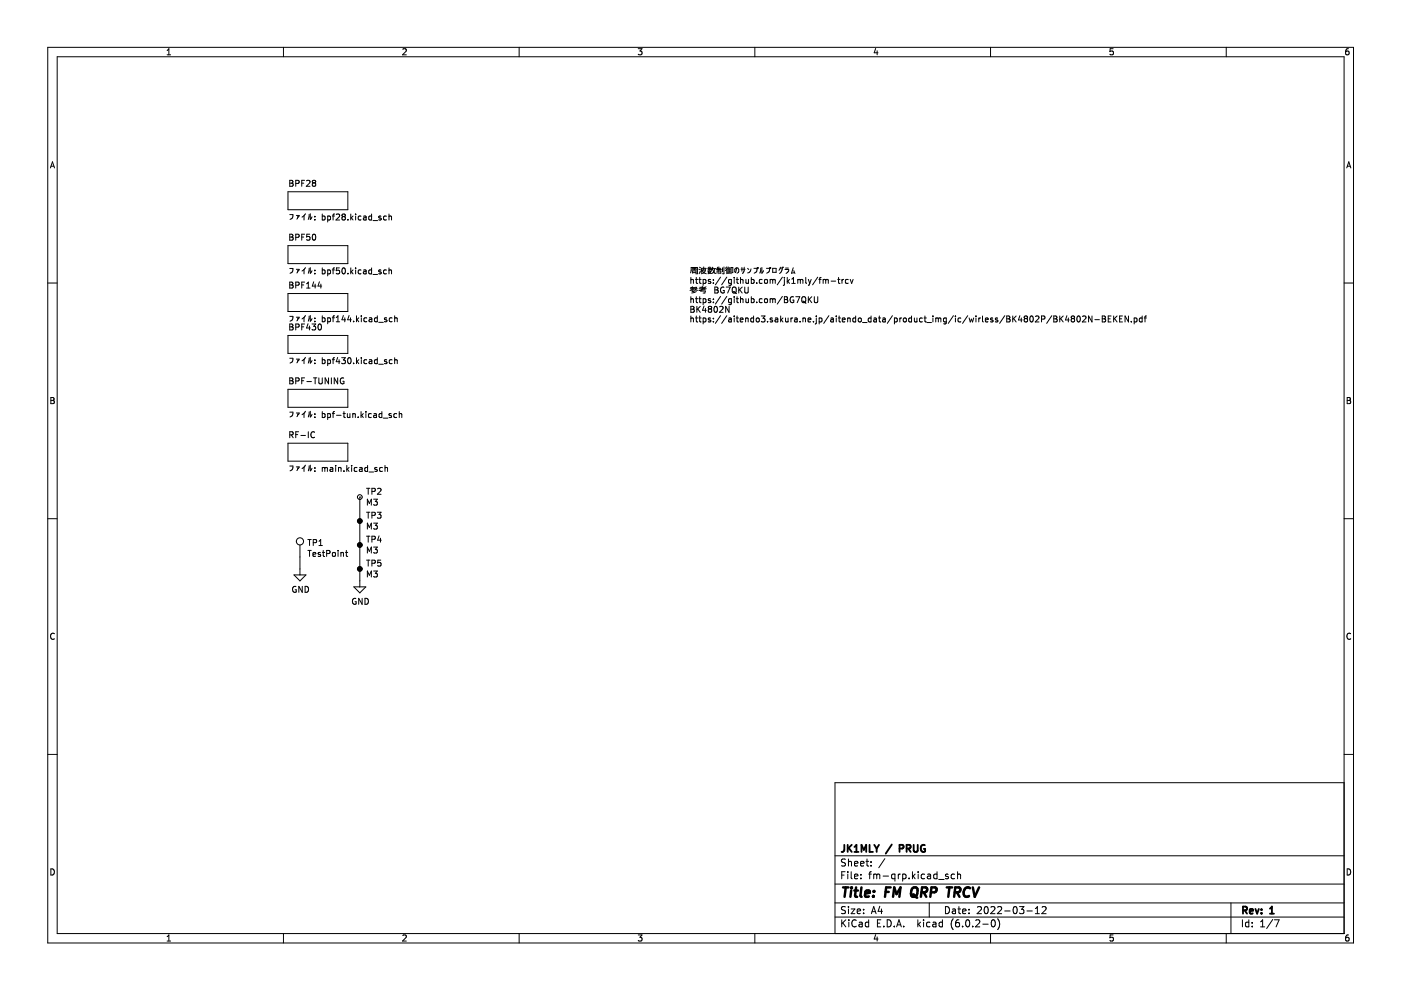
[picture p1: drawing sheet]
<svg xmlns="http://www.w3.org/2000/svg" width="297mm" height="210mm" viewBox="0 0 297 210" stroke-linecap="round" stroke-linejoin="round" font-family="sans-serif">
<path d="M.1 0h297v209.9h-297z" fill-rule="evenodd" fill="#fff" stroke="#fff" stroke-width=".21"/>
<g fill="none" stroke="#000" stroke-width=".21">
<path d="M10.1 10h276.9v189.9h-276.9zM12.1 12h272.9v185.9h-272.9zM35.4 11.6h.8M35.4 10.7l.4-.4v1.3M60.1 10v2M85.4 10.4l.5-.1 .2 .4-.8 .9h.8M110.1 10v2M135.3 10.3h.8l-.4 .5 .4 .1v.6l-.2 .1-.6-.1M160 10v2M185.7 10.3l-.4 .9h.9M186 10.8v.8M210 10v2"/>
<path d="M236 10.3h-.6l-.1 .6h.6l.1 .6-.2 .1-.5-.1M260 10v2M285.9 10.3l-.4 .1-.1 .2-.1 .8 .2 .2 .5-.1-.1-.6-.4-.1-.2 .3M10.7 35.6l.4-1.3 .5 1.3M10.8 35.2h.6M61.4 38.2h.5l.2 .3-.2 .3 .2 .2 .1 .3-.3 .2h-.5zM61.4 38.8h.5M62.7 38.9l.6-.1 .1-.4-.7-.2v1.3M64 38.8h.4M64.6 38.2h-.6v1.3M65 38.4l.5-.2 .2 .4-.8 .9h.8M66.5 38.8l-.3 .2v.3l.3 .2h.2l.2-.2v-.4l-.2-.1"/>
<path d="M66.5 38.8l-.3-.3 .3-.3h.2l.2 .3-.2 .3M66.5 38.8h.2M285.5 35.6l.5-1.3 .4 1.3M285.7 35.2h.6M61.1 40.7h12.6v3.8h-12.6zM61.1 52.1h12.6v3.8h-12.6zM61.4 49.7h.5l.2 .2-.2 .4 .2 .1 .1 .3-.3 .2h-.5zM61.4 59.8h.5l.2 .3-.2 .3 .2 .1 .1 .3-.3 .3h-.5zM61.4 45.5h.7a.82 .82 0 0 1-.6 1M61.4 56.9h.7a.82 .82 0 0 1-.6 1.1M61.4 50.3h.5M62.7 50.3h.6l.1-.5-.7-.1v1.2"/>
<path d="M62.8 45.7h.6l-.1 .3M62.8 57.1h.6l-.1 .4M63.1 45.9l-.2 .6M63.1 57.3l-.2 .6M64 50.3h.4M64.5 45.7v.9M64.5 57.2v.9M64.5 45.7l-.5 .3M64.5 57.2l-.5 .3M64.6 59.8h-.6v1.3M64.6 49.7h-.6v1.2M64.8 45.3l-.3 .4"/>
<path d="M64.8 56.7l-.3 .5M65.5 45.4l-.1 1.1M65.5 56.9l-.1 1.1M65.7 49.7h-.6l-.1 .6 .6-.1 .1 .6-.2 .1-.5-.1M65.8 45.3v1.2l.4-.5M65.8 56.7v1.3l.4-.6M66.3 49.8l.2-.1a.68 .68 0 0 1 .5 .6 .68 .68 0 0 1-.5 .6l-.3-.5zM66.5 59.7l-.3 1h.8M66.8 57.3v.1M66.8 45.9v.1M66.8 46.5v.1M66.8 58v.1"/>
<path d="M67.7 59.7l-.3 1h.8M68.3 57.3l.4-.1 .2 .3-.1 .5h-.5M68.3 45.4v1.2M68.3 56.8v1.3M68.3 45.9l.4-.1 .2 .2-.1 .6h-.5M69.5 45.8v1.3M69.5 57.2v1.3M69.5 45.9l.3-.1 .3 .2-.1 .6h-.5M69.5 57.3l.3-.1 .3 .3-.1 .5h-.5M70.4 45.8h.5M70.4 57.2h.5M70.9 45.4l-.3 .2v1"/>
<path d="M70.9 56.8l-.3 .2v1.1M71.3 45.5l.5-.1 .2 .3-.8 .9h.8M72 56.8h-.7v.6l.6-.1 .1 .7-.2 .1-.5-.1M72.6 56.9l.2-.1a.68 .68 0 0 1 .4 .6 .68 .68 0 0 1-.4 .7l-.3-.5zM72.7 45.9l-.2 .3v.2l.2 .2h.3l.2-.2v-.2l-.2-.3M72.7 45.9l-.2-.2 .2-.3h.3l.2 .2-.2 .3M72.7 45.9h.3M73.8 46.5v.1M73.8 58v.1M74.4 45.4v1.2M74.4 56.8v1.3M74.5 46.2l.4 .4"/>
<path d="M74.5 57.6l.4 .5M74.9 45.8l-.5 .5M74.9 57.2l-.5 .5M75.4 45.4v.1M75.4 45.8v.8M75.4 56.8v.1M75.4 57.2v.9M76.5 45.9l-.3-.1-.3 .2 .2 .6h.4M76.5 57.3l-.3-.1-.3 .3 .2 .5h.4M77.1 45.9h.5v.7M77.1 57.3h.5v.8M77.6 46.1l-.6 .2 .2 .3h.4"/>
<path d="M77.6 57.5l-.6 .3 .2 .3 .4-.1M78.8 45.9l-.4-.1-.2 .2 .1 .6h.5M78.8 57.3l-.4-.1-.2 .3 .1 .5h.5M78.8 45.4v1.2M78.8 56.8v1.3M79.1 46.8h1M79.1 58.2h1M80.8 45.9l-.3-.1-.2 .2 .1 .2 .4 .1v.3h-.5M80.8 57.3l-.3-.1-.2 .2 .1 .2 .4 .1v.3h-.5M81.9 45.9l-.3-.1-.3 .2 .1 .6h.5M81.9 57.3l-.3-.1-.3 .3 .1 .5h.5M82.5 45.9h.5v.7"/>
<path d="M82.5 57.3h.5v.8M82.5 45.4v1.2M82.5 56.8v1.3M146.4 57.9l.1-1.2h1.4v1.3h-.4M146.5 58.8v1.3M146.5 59.4l.5-.1v.8M146.7 57.2h1M146.8 57h.8M146.8 57.8h.8v-.4h-.8v.5M147.2 56.8v.4M147.4 59.2h.5M147.6 58.8v1.1l.3 .2"/>
<path d="M148.2 57.1l.3 .1M148.2 59.2h.5M148.3 56.7l.2 .1M148.4 58.8v1.1l.3 .2M148.5 57.5l-.3 .5M148.7 57.3h.9l-.2 .3-.7 .4M148.9 57.3l.4 .6 .4 .1M149.1 59.3l.3-.1 .3 .3-.1 .5h-.5M149.1 59.2v1.3M149.2 56.6v.7M149.6 57.1l.1-.2h-1v1M150 57h.8"/>
<path d="M150 57.5h.8M150.2 56.7v.1M150.2 57.7l.5 .3M150.3 57.3l-.1 .5M150.5 56.6v.7M150.5 57l-.4 .3M150.5 57l.3 .2M150.6 57.5v.3l-.5 .2M150.6 59.3l-.3-.1-.1 .2v.2l.4 .1v.3h-.4M150.7 56.7l-.1 .1M151.1 56.8l-.3 .5M151.1 56.7l-.3 .6"/>
<path d="M151.3 59.3v.1M151.3 60v.1M151.6 57l-.2 .6-.6 .4M151.7 57h-.7l.3 .6 .5 .4M151.9 57.1h1M152 57.9v-.5h.8v.5h-.2M152 56.9h.8M152.2 56.7l-.2 .4M152.4 56.6v1.4M152.8 58.8l-1.1 1.6M153.2 56.8v.8M153.5 56.6v1.4h-.3"/>
<path d="M154.1 57.1v.9M154.1 56.6l-.3 .3M154.1 58.8l-1.1 1.6M154.2 56.9l-.4 .5M154.3 57.2h.6M154.3 56.8h.6M154.3 57.4v.5M154.4 56.6l-.1 .4M154.6 57.5h.3M154.6 56.8v1.1M154.9 57.9h-.7M155.1 59.3l-.4-.1-.2 .3 .1 .5h.5"/>
<path d="M155.1 59.2v1.1l-.3 .2h-.3M155.2 57.8h.2v-1.1h-.4v1.3M155.7 58.8v.1M155.7 59.2v.9M156.1 59.2h.5M156.2 56.8l-.2 1-.2-.2 .1-.7 .6-.1a.67 .67 0 0 1-.2 1.1M156.3 58.8v1.1l.3 .2M157 59.4l.5-.1v.8M157 58.8v1.3M157.1 57.1h.9M157.3 56.7v.8M157.8 56.7l-.1 .9-.3 .4"/>
<path d="M158.1 59.2l.1 .8h.5M158.5 56.9l.2 .2M158.7 59.2v.9M159.2 57a.84 .84 0 0 1-.7 .9M159.3 59.3l.4-.1 .2 .3-.1 .5h-.5M159.3 58.8v1.3M159.8 56.9h.7a.82 .82 0 0 1-.6 1M160.4 60v.1M160.6 56.7l.1 .2zM161.3 56.8l-.2 1.1M161.5 56.7v1.2l.4-.5M161.6 59.3l-.4-.1-.2 .3 .1 .5h.5"/>
<path d="M162.2 59.3l.3-.1 .2 .3v.3l-.2 .3-.4-.3zM162.5 56.9h.7a.82 .82 0 0 1-.6 1M163.3 56.7v.2zM163.3 59.4l.3-.2 .2 .2M163.3 59.2v.9M163.8 56.9h.8v.8h-.8zM163.8 59.4v.7M163.8 59.4l.2-.2 .3 .1 .1 .8M165.5 56.8h.4l-.3 .8-.3 .4M165.5 56.7l-.3 .6M165.8 56.7l.1 .1M165.9 58.8l-1.1 1.6"/>
<path d="M166 56.6l.1 .1M166.3 59.2v1.1l-.2 .2M166.3 58.8v.1M166.4 57.1h.8a.87 .87 0 0 1-.5 .9M166.5 56.8h.7M166.9 58.8v1.3M167 59.6l.4 .5M167.4 59.2l-.5 .5M167.9 59.2l.3-.4v1.3M168.2 56.8l-.4 1.1 .6-.1M168.3 57.4l.2 .6M169.1 59.4l.4-.2 .2 .2"/>
<path d="M169.1 59.2v.9M169.7 59.4l.2-.2 .3 .1v.8M169.7 59.4v.7M170.8 58.8v1.1l.2 .2M171.4 59.2l.3 .9M172 59.2l-.3 .9M173.4 58.8l-1.1 1.6M173.6 59.2h.5M174.1 58.8l-.3 .2v1.1M174.5 59.4l.4-.2 .2 .2M174.5 59.2v.9M175.1 59.4l.1-.2 .4 .1v.8"/>
<path d="M175.1 59.4v.7M176.2 59.6h1M177.6 59.2h.5M177.8 58.8v1.1l.3 .2M178.5 59.2v.9M178.9 59.2l-.4 .3M179.8 59.3l-.3-.1-.3 .3 .2 .5h.4M180.3 59.2l.3 .9 .3-.9M10.1 60h2M61.1 62.2h12.6v3.8h-12.6zM61.1 71.1h12.6v3.8h-12.6zM61.4 68.7h.5l.2 .2-.2 .4 .2 .1 .1 .3-.3 .3h-.5z"/>
<path d="M61.4 67.1h.7a.82 .82 0 0 1-.6 1M61.4 76h.7a.82 .82 0 0 1-.6 1M61.4 60.4h.5M61.4 69.3h.5M62.7 60.5l.6-.1 .1-.5-.7-.1v1.3M62.7 69.4l.6-.1 .1-.5-.7-.1v1.3M62.8 67.3h.6l-.1 .3M62.8 76.1h.6l-.1 .4M63.1 67.4l-.2 .6M63.1 76.3l-.2 .6M64 60.4h.4M64 69.3h.4"/>
<path d="M64.5 67.3v.9M64.5 76.2v.9M64.5 67.3l-.5 .3M64.5 76.2l-.5 .3M64.6 68.7h-.6v1.3M64.8 66.9l-.3 .4M64.8 75.8l-.3 .4M65 61.1h.7M65 60.2l.4-.4v1.3M65.3 68.6l-.3 .9h.8M65.5 67l-.1 1.1M65.5 75.9l-.1 1.1"/>
<path d="M65.6 69.1v.9M65.8 66.9v1.2l.4-.5M65.8 75.8v1.2l.4-.6M66.2 68.7h.7l-.4 .5 .4 .1v.5l-.2 .2-.5-.2M66.8 67.4v.2M66.8 68.1v.1M66.8 76.3v.1M66.8 77v.1M66.8 60.2v.9M67.5 68.8l.2-.1a.68 .68 0 0 1 .5 .6 .68 .68 0 0 1-.5 .7l-.3-.5zM68 60.2v.9M68.3 67v1.2"/>
<path d="M68.3 75.8v1.3M68.3 67.4h.4l.2 .2-.1 .6h-.5M68.3 76.3h.4l.2 .2-.1 .5h-.5M69.5 67.4v1.2M69.5 76.3v1.2M69.5 67.4h.3l.3 .2-.1 .6h-.5M69.5 76.3h.3l.3 .2-.1 .5h-.5M70.4 67.4h.5M70.4 76.3h.5M70.9 67l-.3 .1v1.1M70.9 75.8l-.3 .2v1.1M71.3 68.2h.7"/>
<path d="M71.3 67.3l.4-.3v1.2M71.6 75.8l-.3 .9h.8M71.9 76.3v.8M72.4 75.8h.8l-.4 .5 .4 .1v.6l-.2 .1-.6-.1M72.8 66.9l-.3 .9h.8M73.1 67.4v.8M73.8 76l.2-.2a.68 .68 0 0 1 .4 .7 .68 .68 0 0 1-.4 .6l-.3-.5zM74 66.9l-.3 .9h.8M74.3 67.4v.8M75 68.1v.1M75 77v.1M75.6 67v1.2"/>
<path d="M75.6 75.8v1.3M75.7 67.7l.4 .5M75.7 76.6l.4 .5M76.1 67.4l-.5 .5M76.1 76.3l-.5 .4M76.6 67v.1M76.6 75.8v.2M76.6 67.4v.8M76.6 76.3v.8M77.8 67.4h-.4l-.2 .2 .1 .6h.5M77.8 76.3h-.4l-.2 .2 .1 .5h.5M78.3 67.4h.5v.8"/>
<path d="M78.3 76.3h.5v.8M78.8 67.7l-.6 .2 .2 .3h.4M78.8 76.6l-.6 .2 .2 .3 .4-.1M80 67.4h-.4l-.2 .2 .1 .6h.5M80 76.3h-.4l-.2 .2 .1 .5h.5M80 67v1.2M80 75.8v1.3M80.3 68.3h1M80.3 77.2h1M82 67.4h-.3l-.2 .2 .1 .1 .4 .2v.3h-.5M82 76.3h-.3l-.2 .1 .1 .2 .4 .1v.3h-.5M83.1 67.4h-.3l-.3 .2 .2 .6h.4"/>
<path d="M83.1 76.3h-.3l-.3 .2 .2 .5h.4M83.7 67.5l.5-.1v.8M83.7 67v1.2M83.7 75.8v1.3M83.7 76.4l.5-.1v.8M146.4 61.2h1.4M146.4 61h1.3M146.5 65h.4l.2 .2-.2 .4 .2 .1 .1 .3-.2 .2h-.5zM146.5 62.9v1.3M146.5 67v1.3M146.5 63.5l.5-.1v.8M146.5 67.5h.5v.8"/>
<path d="M146.5 65.6h.4M146.8 60.8l-.1 .2M147 61.1l-.3 .4-.4 .1M147.1 61.4l-.4 .2M147.3 61.2l.6 .4M147.4 61.6l-.7 .2M147.4 63.3h.5M147.4 67.4h.5M147.6 60.9l.1 .2M147.6 62.9v1.1l.3 .2M147.6 67v1.1l.3 .2M147.6 61.8l-.9 .3"/>
<path d="M147.7 65v1.2M147.9 65.5l.6 .7M148.2 63.3h.5M148.2 67.4h.5M148.2 61.2h1.5M148.4 67v1.1l.3 .2M148.4 62.9v1.1l.3 .2M148.4 60.9h1M148.5 65l-.8 .7M148.6 61.7h1l-.2 .4h-.3M148.7 61.5l-.1 .3M148.9 60.7v.5"/>
<path d="M149.1 63.3v1.3M149.1 67.4v1.3M149.1 63.4l.3-.1 .3 .3-.1 .5h-.5M149.1 67.5l.3-.1 .3 .3-.1 .5h-.5M149.3 64.9l-.3 .9h.7M149.5 61.4l-.8 .1M149.6 65.4v.8M149.7 60.8l-1.2 .8h-.3M150.4 65.5l-.2-.2 .2-.3h.2l.3 .2-.3 .3M150.4 65.5l-.2 .2v.3l.2 .2h.2l.3-.2-.1-.4-.2-.1M150.4 65.5h.2M150.6 63.4l-.3-.1-.1 .2v.2l.4 .1v.3h-.4"/>
<path d="M150.6 67.5l-.3-.1-.1 .2v.2l.4 .1v.3h-.4M151.3 64.1v.1M151.3 63.4v.1M151.3 67.5v.1M151.3 68.1v.2M151.5 65.1l.2-.1a.68 .68 0 0 1 .4 .6 .68 .68 0 0 1-.4 .6l-.3-.5zM151.6 60.9h.4l.2 .2-.2 .4 .2 .1 .1 .3-.3 .2h-.4zM151.6 61.5h.4M152.6 65.1l.5-.1 .2 .3-.8 .9h.8M152.8 66.9l-1.1 1.7M152.8 62.8l-1.1 1.7M153.5 60.9a.58 .58 0 0 0-.7 .6 .58 .58 0 0 0 .8 .5v-.4h-.3"/>
<path d="M154 60.9h.8l-.5 1.2M154.1 66.9l-1.1 1.7M154.1 62.8l-1.1 1.7M154.5 67.5h.5l.1 .8M154.6 65v1.2l-.7-1.2v1.2M155.1 67.7l-.6 .3 .1 .3 .5-.1M155.1 63.3v1.1l-.3 .2-.3-.1M155.1 63.4l-.4-.1-.2 .3 .1 .5h.5M155.4 60.9h.1a.43 .43 0 0 1 .6 .4v.4a.42 .42 0 0 1-.4 .4 .42 .42 0 0 1-.5-.4zM155.5 61.8l.7 .5M155.7 62.9v.1M155.7 63.3v.9"/>
<path d="M155.7 67v.1M155.7 67.4v.9M156.1 63.3h.5M156.1 67.4h.5M156.3 62.9v1.1l.3 .2M156.3 67v1.1l.3 .2M156.6 60.9v1.2M156.8 61.4l.6 .7M156.9 67.8l.6-.1v-.2l-.4-.1-.2 .2 .1 .6h.5M157 62.9v1.3M157 63.5l.5-.1v.8M157.4 60.9l-.8 .7"/>
<path d="M157.9 60.9v1l.2 .2h.3l.2-.2v-1M158.1 67.5h.5v.8M158.1 67.4v.9M158.1 63.3l.1 .8h.5M158.7 63.3v.9M159.3 63.4l.4-.1 .2 .3-.1 .5h-.5M159.3 62.9v1.3M159.8 67.5l-.4-.1-.2 .3 .1 .5h.5M159.8 67v1.3M160.4 67.5l.3-.1 .3 .3v.3l-.3 .3-.4-.3zM160.4 64.1v.1M161.4 67h.8l-.4 .5 .3 .1v.5l-.1 .2-.6-.2"/>
<path d="M161.6 63.4l-.4-.1-.2 .3 .1 .5h.5M162.2 63.4l.3-.1 .2 .3v.3l-.2 .3-.4-.3zM162.7 68.1v.2M163.3 63.3v.9M163.3 63.5l.3-.2 .2 .2M163.8 67.5l-.3-.1-.2 .2v.2l.5 .1v.3h-.5M163.8 63.5v.7M163.8 63.5l.2-.2 .3 .1 .1 .8M164.4 67.5h.5v.8M164.9 67.7l-.6 .3 .2 .3 .4-.1M165.5 67v1.3M165.6 67.8l.4 .5"/>
<path d="M165.9 62.8l-1.1 1.7M166 67.4l-.5 .5M166.3 62.9h.4l.3 .2-.3 .4 .3 .1v.3l-.2 .3h-.5zM166.3 63.5h.4M166.5 67.4l.1 .8 .5-.1M167.1 67.4v.9M167.7 67.4v.9M167.9 60.1h.7M168.1 67.4l-.4 .3M168.2 63a.58 .58 0 0 0-.7 .6 .58 .58 0 0 0 .8 .5v-.5h-.2M168.5 67.5h.5v.8M168.7 62.9h.9l-.6 1.3"/>
<path d="M169 67.7l-.6 .3 .2 .3 .4-.1M169.6 68.1v.2M170.1 63.1l.2-.2a.43 .43 0 0 1 .5 .4v.5a.42 .42 0 0 1-.4 .4 .42 .42 0 0 1-.4-.4zM170.2 67.4v.9M170.2 63.9l.7 .4M170.2 67.5h.5l.1 .8M171.3 67.8l.6-.1v-.2l-.4-.1-.2 .2 .1 .6h.5M171.4 62.9v1.3M171.6 63.5l.5 .7M171.7 60.1l-.3 .4M172.1 62.9l-.7 .7M172.5 68.1v.2"/>
<path d="M172.7 62.9v1l.2 .3h.2l.3-.3v-1M173.1 67.4v1.1l-.3 .2M173.1 67v.1M173.7 67.5l.3-.1 .3 .3-.1 .5h-.5M173.7 67.4v1.3M175.7 66.9l-1.1 1.7M176.2 67.5h.4l.1 .8M176.7 67.7l-.6 .3 .2 .3 .4-.1M177.3 67v.1M177.3 67.4v.9M177.7 67.4h.5M177.9 67v1.1l.3 .2"/>
<path d="M178.6 67.8l.6-.1-.1-.2-.3-.1-.2 .2v.6h.5M179.7 67.4v.9M179.7 67.5h.5l.1 .8M181.4 67.5l-.3-.1-.3 .3 .1 .5h.5M181.4 67v1.3M182 67.5l.2-.1 .4 .1-.1 .7-.5-.1zM182.9 68.4h.9M184.7 67v1.3M184.7 67.5l-.4-.1-.2 .3 .1 .5h.5M185.3 67.5h.5v.8M185.8 67.7l-.6 .3 .2 .3 .4-.1M186.3 67.4h.4"/>
<path d="M186.4 67v1.1l.3 .2M187.2 67.5h.4l.1 .8M187.7 67.7l-.6 .3 .2 .3 .4-.1M189.2 66.9l-1.1 1.7M189.6 67.5l.4-.1 .2 .3-.1 .5h-.5M189.6 67.4v1.3M190.8 67.4v.9M191.1 67.4l-.3 .3M191.6 67.5l.3-.1 .3 .3v.3l-.3 .3-.4-.3zM193.3 67.5l-.4-.1-.2 .3 .1 .5h.5M193.3 67v1.3M193.9 67.4v.8l.5-.1"/>
<path d="M194.4 67.4v.9M195.6 67.5l-.4-.1-.2 .3 .1 .5h.5M195.9 67.4h.5M196.1 67v1.1l.3 .2M196.5 68.4h1M197.8 67v.1M197.8 67.4v.9M198.4 67.5l.4-.1 .1 .2M198.4 67.4v.9M198.9 67.6l.2-.2 .3 .1 .1 .8M198.9 67.6v.7M200.6 67.4v1l-.2 .3-.3-.1"/>
<path d="M200.6 67.5l-.3-.1-.3 .3 .2 .5h.4M202.1 66.9l-1 1.7M202.6 67v.1M202.6 67.4v.9M203.7 67.5l-.3-.1-.3 .3 .1 .5h.5M205.2 66.9l-1.1 1.7M205.5 67.4l.2 .9 .3-.6 .2 .6 .2-.9M206.9 67v.1M206.9 67.4v.9M207.5 67.4v.9M207.9 67.4l-.4 .3M208.3 67v1.1l.2 .2"/>
<path d="M208.9 67.8l.6-.1v-.2l-.4-.1-.2 .2 .1 .6h.5M210.5 67.5l-.3-.1-.2 .2 .1 .2 .4 .1v.3h-.5M211.5 67.5l-.3-.1-.2 .2 .1 .2 .4 .1v.3h-.5M213 66.9l-1.1 1.7M213.4 67h.5l.2 .2-.2 .4 .2 .1 .1 .3-.3 .3h-.5zM213.4 67.6h.5M214.7 67v1.3M214.9 67.5l.5 .8M215.4 67l-.7 .7M216.2 66.9l-.3 .9h.8M216.5 67.4v.9M217.4 67.5l-.3 .3v.2l.3 .3 .3-.1 .2-.2v-.2l-.3-.3"/>
<path d="M217.4 67.5l-.3-.2 .3-.3h.2l.3 .2-.3 .3M217.4 67.5h.2M218.5 67.1l.1-.1a.68 .68 0 0 1 .5 .6 .68 .68 0 0 1-.5 .7l-.3-.5zM219.6 67.1l.4-.1 .3 .4-.8 .9h.8M220.8 67.7l.6-.1 .1-.5-.7-.1v1.3M223 66.9l-1.1 1.7M223.4 67h.4l.3 .2-.3 .4 .3 .1v.3l-.2 .3h-.5zM223.4 67.6h.4M224.7 67v1.3M224.9 67.5l.5 .8M225.4 67l-.7 .7M226.2 66.9l-.3 .9h.8"/>
<path d="M226.5 67.4v.9M227.4 67.5l-.3 .3 .1 .3 .2 .2h.2l.2-.3v-.3l-.2-.2M227.4 67.5l-.3-.2 .3-.3h.2l.2 .2-.2 .3M227.4 67.5h.2M228.4 67.1l.2-.1a.68 .68 0 0 1 .5 .6 .68 .68 0 0 1-.5 .7l-.3-.5zM229.5 67.1l.5-.1 .3 .4-.8 .9h.8M231.5 67v1.3l-.7-1.3v1.3M232.1 67.8h1M233.7 67h.4l.3 .2-.3 .4 .3 .1v.3l-.2 .3h-.5zM233.7 67.6h.4M235 67.6h.4M235.6 67h-.6v1.3h.6"/>
<path d="M236.1 67v1.3M236.3 67.5l.5 .8M236.8 67l-.7 .7M237.4 67.6h.4M238 67h-.6v1.3h.6M239.3 67v1.3l-.8-1.3v1.3M239.9 68.1v.2M240.5 67.5l.3-.1 .3 .3-.1 .5h-.5M240.5 67.4v1.3M242.2 67.5l-.4-.1-.2 .3 .1 .5h.5M242.2 67v1.3M242.6 67.4h.5"/>
<path d="M243.1 67l-.3 .2v1.1M285 60h2M10.8 84.3h.4l.3 .2-.3 .4 .3 .1v.3l-.2 .3h-.5zM10.8 84.9h.4M61.1 82.5h12.6v3.9h-12.6zM61.1 94h12.6v3.8h-12.6zM61.4 92.2l.6-.1 .1-.4-.7-.2v1.3M61.4 87.4h.7a.82 .82 0 0 1-.6 1M61.4 98.8h.7a.82 .82 0 0 1-.6 1M61.4 80.1h.5l.2 .3-.2 .3 .2 .1 .1 .3-.3 .3h-.5zM61.4 80.7h.5M61.7 92.2l.5 .6"/>
<path d="M62.7 92.1h.4M62.7 80.8l.6-.1 .1-.5-.7-.1v1.3M62.8 87.6h.6l-.1 .3M62.8 99h.6l-.1 .4M63.1 87.7l-.2 .7M63.1 99.2l-.2 .6M63.3 91.5h-.6v1.3M63.8 92.3h1M64 80.7h.4M64.5 87.6v.9M64.5 99.1v.9M64.5 87.6l-.5 .3"/>
<path d="M64.5 99.1l-.5 .3M64.6 80.1h-.6v1.3M64.8 87.2l-.3 .4M64.8 98.6l-.3 .5M65.1 80.9h.9M65.4 91.5v1.3M65.5 87.3l-.1 1.1M65.5 98.7l-.1 1.1M65.8 87.2v1.2l.4-.5M65.8 98.6v1.2l.4-.5M66.5 80.1h.7M66.7 91.7a.56 .56 0 0 0-.8 .5 .56 .56 0 0 0 .8 .5"/>
<path d="M66.8 88.4v.1M66.8 87.7v.2M66.8 99.2v.1M66.8 99.8v.2M66.8 80.1v1.3M67.6 80.1v1l.2 .3h.3l.2-.3v-1M68.3 87.3v1.2M68.3 99.1v.9M68.3 87.7h.4l.2 .2-.1 .6h-.5M68.3 99.2l.4-.1 .2 .2M68.9 99.3l.2-.2 .3 .1v.8M68.9 99.3v.7"/>
<path d="M69.5 87.7h.3l.3 .2-.1 .6h-.5M69.5 87.7v1.3M69.7 80.1v1.3l-.8-1.3v1.3M70 99.2h.5l.1 .8M70.3 80.1v1.3M70.4 87.7h.5M70.6 99.4l-.6 .3 .1 .3 .5-.1M70.9 87.3l-.3 .1v1.1M71.2 98.7v.1M71.2 99.1v.9M71.3 88.1h1M71.6 80.1v1.3l-.7-1.3v1.3"/>
<path d="M71.8 99.2h.5v.8M71.8 99.1v.9M72.7 87.7h.5M72.9 80.2a.58 .58 0 0 0-.8 .6 .58 .58 0 0 0 .8 .5v-.5h-.2M72.9 87.3v1.1l.3 .1M72.9 99.8v.2M73.5 98.7v1.3M73.6 87.7l.1 .8 .5-.1M73.6 99.5l.4 .5M74 99.1l-.5 .5M74.2 87.7v.8M74.6 98.7v.1"/>
<path d="M74.6 99.1v.9M74.8 87.8l.5-.1v.8M74.8 87.7v.8M75.7 99.2l-.4-.1-.2 .3 .1 .5h.5M75.9 88.4v.1M76.2 99.2h.5l.1 .8M76.5 87.3v1.2M76.7 88.1l.3 .4M76.8 99.4l-.6 .3 .2 .3 .4-.1M77 87.7l-.5 .5M77.6 87.3v.1M77.6 87.7v.8"/>
<path d="M77.9 99.2l-.3-.1-.3 .3 .2 .5h.4M77.9 98.7v1.3M78.7 87.7h-.3l-.3 .2 .1 .6h.5M79.3 87.7h.5v.8M79.8 88l-.6 .2 .2 .3h.4M79.9 99.2l-.3-.1-.2 .2 .1 .2 .4 .1v.3h-.5M81 87.7h-.4l-.2 .2 .1 .6h.5M81 87.3v1.2M81.1 99.2l-.4-.1-.2 .3 .1 .5h.5M81.3 88.7h.9M81.6 99.2h.5l.1 .8M81.6 98.7v1.3"/>
<path d="M83 87.7h-.3l-.2 .2v.2l.5 .1v.3h-.5M84.1 87.7h-.4l-.2 .2 .1 .6h.5M84.6 87.8l.5-.1 .1 .8M84.6 87.3v1.2M285.6 84.3h.5l.2 .2-.2 .4 .2 .1 .1 .3-.3 .3h-.5zM285.6 84.9h.5M10.1 110h2M63.6 115.5v6.4M65.3 114.4h.7M65.3 116.7h.7M65.6 114.4v1.3M65.6 116.7v1.3"/>
<path d="M66.4 117.6l.6-.2-.1-.2-.4-.1-.1 .2v.6h.5M66.4 115.1l.6-.1 .1-.5-.7-.1v1.3M67.6 114.8l.4-.4v1.3M67.6 115.7h.7M67.9 117.2l-.3-.1-.2 .2 .1 .2 .4 .1v.3h-.5M68.3 117.1h.5M68.5 116.7v1.1l.3 .2M69.3 117.4l.6-.1v-.5l-.6-.1v1.3M70.5 117.2l.2-.1 .4 .1-.1 .7h-.5zM71.7 116.7v.1M71.7 117.1v.9M72.3 117.1v.9"/>
<path d="M72.3 117.2h.5v.8M73.2 117.1h.5M73.4 116.7v1.1l.3 .2M76.3 110.5h.1M76.3 115.5h.1M76.3 105.4h.1M76.3 105.4v19M77.7 108.6h.7M77.7 113.7h.7M77.7 118.8h.7M77.7 103.5h.7M77.9 107.1v-1.3l.4 .9 .4-.9v1.3"/>
<path d="M77.9 112.2v-1.3l.4 .9 .4-.9v1.3M77.9 117.3v-1.3l.4 .9 .4-.9v1.3M78.1 103.5v1.3M78.1 108.6v1.3M78.1 113.7v1.3M78.1 118.8v1.2M78.2 100.1h1M78.9 104.2l.6-.1v-.4l-.6-.2v1.3M78.9 109.3l.6-.1v-.5l-.6-.1v1.3M78.9 114.3h.6v-.5l-.6-.1v1.3M78.9 119.4h.6v-.5l-.6-.1v1.2M79.2 116h.8l-.4 .5 .3 .1v.5l-.1 .2-.6-.2"/>
<path d="M79.2 105.8h.8l-.4 .5 .3 .1v.6l-.1 .1-.6-.1M79.2 110.9h.8l-.4 .5 .3 .1v.6l-.1 .1-.6-.1M80 108.6h.8l-.4 .5 .3 .1v.6l-.2 .1-.5-.1M80.1 103.7l.4-.2 .3 .4-.8 .9h.8M80.4 113.6l-.3 .9h.7M80.7 114.1v.9M80.7 118.8h-.6v.6l.6-.1v.6l-.2 .1-.4-.1M285 110h2M11.5 134.4a.58 .58 0 0 0-.8 .5 .58 .58 0 0 0 .8 .5M62.3 121.9h2.6l-1.3 1.3zM62.8 124.4a.58 .58 0 0 0-.8 .6 .58 .58 0 0 0 .8 .5v-.5h-.2M64.1 124.3v1.3l-.7-1.3v1.3"/>
<path d="M64.7 124.3a.64 .64 0 0 1 .7 .7 .64 .64 0 0 1-.7 .6zM75 124.4h2.6l-1.3 1.3zM75.4 126.9a.58 .58 0 0 0-.7 .6 .58 .58 0 0 0 .8 .5v-.4h-.2M76.3 120.6h.1M76.8 126.9v1.2l-.7-1.2v1.2M77.4 126.9a.64 .64 0 0 1 .7 .6 .64 .64 0 0 1-.7 .6zM77.9 122.3v-1.2l.4 .9 .4-.9v1.2M79.2 121.1h.8l-.4 .5 .3 .1v.5l-.1 .1-.6-.1M286.4 134.4a.58 .58 0 0 0-.8 .5 .58 .58 0 0 0 .8 .5M10.1 160h2M285 160h2M285 166h-108v31.9"/>
<path d="M10.8 184.2a.66 .66 0 0 1 .7 .7 .66 .66 0 0 1-.7 .6zM35.4 198.6l.4-.4v1.3M35.4 199.5h.8M60.1 197.9v2M85.4 198.3l.5-.1 .2 .4-.8 .9h.8M110.1 197.9v2M135.3 198.2h.8l-.4 .5 .4 .1v.6l-.2 .1-.6-.1M160 197.9v2M177 194.4h108M177 191.4h108M177 187.4h108M177 181.4h108"/>
<path d="M178.5 185.5h.5M178.5 195v1.5M178.7 195.7l.6 .8M179.2 184.8h-.7v1.5M179.3 192.3l-.6-.1-.2 .2v.4l.6 .3 .2 .3-.3 .3-.6-.1M179.3 182.2l-.6-.1-.2 .2v.4l.6 .3 .2 .3-.3 .3h-.6M179.3 195l-.8 .9M179.8 184.8v.2M179.8 185.3v1M179.9 182.1v1.5M179.9 192.2v.2M179.9 192.7v1"/>
<path d="M179.9 182.8l.2-.2 .4 .1v.9M180 195v.2M180 195.5v1M180.5 192.7h.7l-.7 1h.7M180.5 184.8v1.3l.2 .2M181.2 185.8l.7-.1-.1-.3-.4-.1-.2 .2v.8h.6M181.2 183.1l.7-.1-.1-.3-.4-.1-.2 .2v.8h.6M181.5 195.2a.71 .71 0 0 0-1 .5 .71 .71 0 0 0 .7 .8l.3-.1M181.7 193.2l.8-.1-.1-.3-.4-.1-.3 .2 .1 .7h.6M182.2 195.6h.5l.1 .9M182.5 183.1l.7-.1-.1-.3-.4-.1-.2 .2v.8h.6M182.5 186.2v.1"/>
<path d="M182.5 185.4v.1M182.8 195.9h-.5l-.2 .3 .2 .3 .5-.1M183.1 192.8v.1M183.1 193.6v.1M183.6 182.6h.6M183.8 182.1v1.3l.4 .2M184.2 195.6l-.5-.1-.2 .3 .1 .6h.6M184.2 195v1.5M184.2 185.3h.5M184.7 183.5v.1M184.7 182.7v.1M184.7 193.7l.5-1.5 .5 1.5"/>
<path d="M184.7 184.8l-.3 .2v1.3M184.9 193.3h.7M185.2 185.5l.5-.2 .2 .2M185.2 185.3v1M185.7 198.2l-.4 .9h.9M185.9 185.5l.2-.2 .4 .1v.9M185.9 185.5v.8M186 198.7v.8M186 195.7h.5M186.5 192.1l-.3 1.1h.9M186.7 195h-.7v1.5h.7M186.9 192.7v1"/>
<path d="M187.2 185.8h1.2M187.4 196.4v.1M187.6 182.1l-1.3 1.9M188.1 195a.76 .76 0 0 1 .9 .8 .76 .76 0 0 1-.9 .7zM189.6 196.4v.1M189.7 185.4l-.4-.1-.3 .3 .2 .7h.5M189.7 185.3v1.5M190.1 196.5l.5-1.5 .5 1.5M190.2 196.1h.8M190.5 185.3v1M190.9 185.3l-.4 .3M191.4 185.4l.4-.1 .3 .3-.1 .7h-.6"/>
<path d="M191.4 185.3v1.5M191.6 196.4v.1M192.7 186.2v.1M193.5 184.8v1.5M193.6 185.8l.4 .5M194 185.3l-.5 .6M194.6 195v1.5M194.7 184.8v.2M194.7 185.3v1M194.7 195.9l.5 .6M195.2 195.5l-.6 .6M195.8 195v.2"/>
<path d="M195.8 195.5v1M196 185.4l-.4-.1-.3 .3 .2 .7h.5M196.7 185.4h.5l.1 .9M197 191.4v3M197.2 195.6l-.5-.1-.2 .3 .1 .6h.6M197.3 185.7l-.5 .1-.2 .2 .2 .3h.5M197.8 195.6h.6l.1 .9M198.5 195.9h-.5l-.3 .3 .3 .3 .5-.1M198.7 185.4l-.5-.1-.2 .3 .1 .7h.6M198.7 184.8v1.5M199 186.5h1.2M199.8 195.6l-.4-.1-.3 .3 .1 .6h.6"/>
<path d="M199.8 195v1.5M200.5 192.2a.76 .76 0 0 1 .8 .8 .76 .76 0 0 1-.8 .7zM201 185.4l-.3-.1-.2 .2v.3l.5 .1v.4h-.5M202 192.8h.5l.1 .9M202.1 194.8a1.72 1.72 0 0 0 0 2.3M202.4 185.4l-.4-.1-.3 .3 .1 .7h.6M202.6 193.1h-.5l-.2 .3 .2 .3 .5-.1M203 185.5l.2-.2 .4 .1 .1 .9M203 184.8v1.5M203.1 192.7h.6M203.3 192.2v1.3l.4 .2M203.3 195l-.4 .1a1.01 1.01 0 0 0 0 1.4l.5-.1 .1-.5-.3-.3-.5 .1-.1 .2"/>
<path d="M204.1 193.2l.7-.1-.1-.3-.4-.1-.2 .2 .1 .7h.5M204.1 196.4v.1M204.9 195.2l.2-.2a.8 .8 0 0 1 .5 .8 .8 .8 0 0 1-.5 .7l-.4-.6zM205.4 193.6v.1M205.4 192.8v.1M206.2 196.4v.1M206.9 195.2l.5-.2 .3 .4-.9 1.1h.9M207.2 192.4l.6-.2 .3 .4-.9 1.1h.9M208.4 195.9h1.1M208.8 192.4l.2-.2a.8 .8 0 0 1 .5 .8 .8 .8 0 0 1-.5 .7l-.3-.6zM210 197.9v2M210.1 192.4l.6-.2 .2 .4-.9 1.1h.9"/>
<path d="M210.3 195.2l.2-.2a.8 .8 0 0 1 .5 .8 .8 .8 0 0 1-.5 .7l-.3-.6zM211.5 192.4l.6-.2 .3 .4-1 1.1h1M211.5 194.8a1.72 1.72 0 0 1 0 2.3M213 193.1h1.2M214.9 192.4l.3-.2a.8 .8 0 0 1 .5 .8 .8 .8 0 0 1-.5 .7l-.4-.6zM216.2 192.2h.9l-.5 .6 .4 .1v.7l-.2 .1-.6-.1M217.7 193.1h1.2M219.5 193.7h.9M219.5 192.6l.4-.4v1.5M220.9 192.4l.6-.2 .3 .4-.9 1.1h.9M236 198.2h-.6l-.1 .6h.6l.1 .6-.2 .1-.5-.1M260 197.9v2"/>
<path d="M261 191.4v6.5M263.4 195v1.5M264.8 195.6l-.5-.1-.2 .3 .1 .6h.6M264.8 195v1.5M265.5 196.4v.1M265.5 195.6v.1M267.3 196.5h.8M267.3 195.4l.4-.4v1.5M269.8 194.9l-1.2 2M270.2 195h1l-.6 1.5M285.6 184.2a.66 .66 0 0 1 .8 .7 .66 .66 0 0 1-.8 .6zM285.9 198.2l-.4 .1-.1 .2-.1 .8 .2 .2 .5-.1-.1-.6-.4-.1-.2 .3"/>
<circle cx="63.6" cy="114.8" r=".76"/>
<circle cx="76.3" cy="105.4" r=".51"/>
<circle cx="76.3" cy="115.5" r=".51"/>
<circle cx="76.3" cy="110.5" r=".51"/>
<circle cx="76.3" cy="120.6" r=".51"/>
</g>
<g fill="none" stroke="#000" stroke-width=".39">
<path d="M179 179.1l-.1 1.3-.5 .2M179.7 179.1v1.5M179.9 179.8l.7 .8M180.6 179.1l-.9 .9M181.2 179.6l.4-.5v1.5M184.4 179.1v1.5h.7M185.4 179.1l.5 .8M185.9 179.9v.7M186.4 179.1l-.5 .8M189.1 179.1l-1.3 1.9M190.7 179.9l.7-.1 .2-.2-.1-.3-.8-.2v1.5M192.2 179.9l.7-.1 .2-.2-.1-.3-.8-.2v1.5"/>
<path d="M192.6 179.9l.5 .7M193.7 179.1v1.2l.3 .3h.3l.3-.3v-1.2M196.1 179.2a.7 .7 0 0 0-.9 .7 .7 .7 0 0 0 .9 .7v-.6h-.2M181.2 180.6h.8M182.7 180.6v-1.5l.5 1.1 .5-1.1v1.5M263.5 193l.7-.1 .2-.2-.1-.3-.8-.2v1.5M263.9 193l.5 .7M265 193.2l.7-.1-.1-.3-.4-.1-.2 .2v.7h.6M266.2 192.7l.3 1 .4-1M267.5 193.6v.1M267.5 192.8v.1M269.2 193.7h.9"/>
<path d="M269.2 192.6l.5-.4v1.5"/>
</g>
<g fill="none" stroke="#000" stroke-width=".52">
<path d="M178.7 188.1h1.2M179.3 188.1l-.2 2M180.5 188.8l-.2 1.3M180.6 188.1l-.1 .2M181.1 188.8h.8M181.5 188.1l-.2 1.8 .1 .2h.3M182.6 188.1l-.2 1.8 .3 .2M183.4 189.5l1-.2v-.4l-.6-.1-.3 .3v1h.7M185.2 190v.1M185.3 188.9v.2M187.8 189.1h.6M188.8 188.1h-.9l-.3 2"/>
<path d="M189.3 190.1l.3-2 .5 1.5 .8-1.5-.2 2M193.4 188.4a.69 .69 0 0 1 1.1 0 1.47 1.47 0 0 1-.6 1.7h-.5a1.5 1.5 0 0 1 0-1.7zM193.5 189.7l.4 .1 .6 .5M195.4 189.2h.7l.3-.2a.51 .51 0 0 0-.1-.9h-.8l-.3 2M195.8 189.2l.6 .9M197.4 189.2h.7l.3-.2a.51 .51 0 0 0-.1-.9h-.8l-.3 2M200.7 188.1h1.2M201.3 188.1l-.2 2M202.4 189.2h.8l.3-.2a.51 .51 0 0 0-.2-.9h-.8l-.2 2M202.9 189.2l.5 .9M205.7 188.3a.88 .88 0 0 0-1.1 0 .88 .88 0 0 0-.3 1 .69 .69 0 0 0 .3 .8 .69 .69 0 0 0 .9-.1M206.3 188.1l.4 2 .9-2"/>
</g>
<g fill="#000" stroke="#000" stroke-width=".21">
<circle cx="76.3" cy="115.5" r=".46"/>
<circle cx="76.3" cy="110.5" r=".46"/>
<circle cx="76.3" cy="120.6" r=".46"/>
</g>
</svg>
